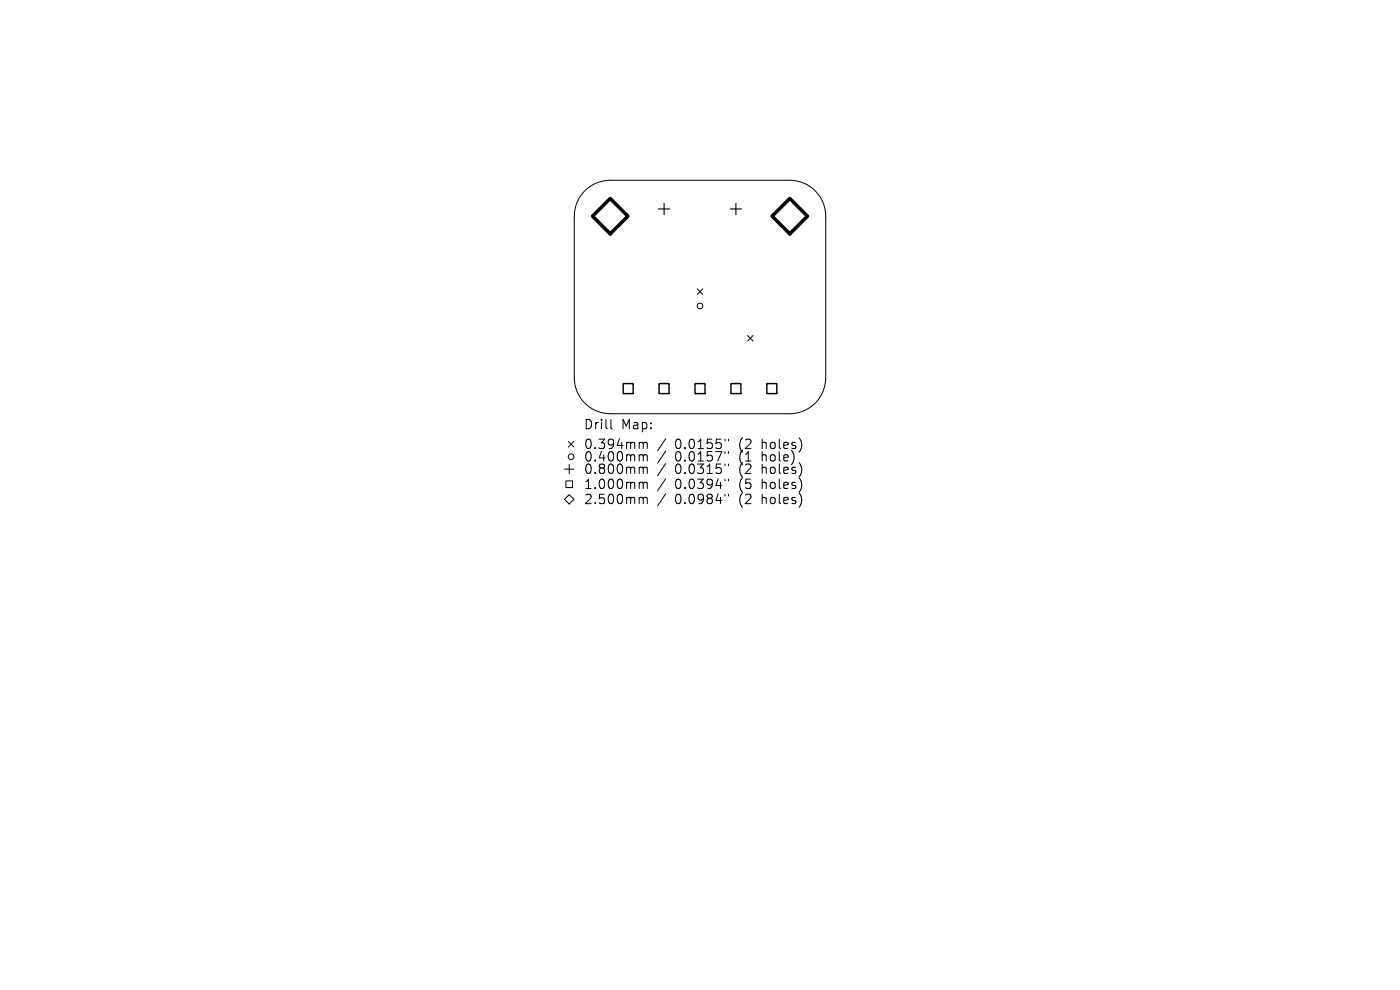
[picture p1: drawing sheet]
<svg xmlns="http://www.w3.org/2000/svg" width="297mm" height="210mm" viewBox="0 0 297 210" stroke-linecap="round" stroke-linejoin="round" font-family="sans-serif">
<defs><g id="words">
<g font-size="2.8">
<text x="123.8" y="91.3">Drill</text>
<text x="123.8" y="95.5">0.394mm</text>
<text x="131.8" y="91.3">Map:</text>
<text x="143.2" y="95.5">0.0155&quot;</text>
<text x="156.9" y="95.5">(2</text>
<text x="161.9" y="95.5">holes)</text>
<text x="123.8" y="98.2">0.400mm</text>
<text x="123.8" y="100.8">0.800mm</text>
<text x="143.2" y="98.2">0.0157&quot;</text>
<text x="143.2" y="100.8">0.0315&quot;</text>
<text x="156.9" y="98.2">(1</text>
<text x="156.9" y="100.8">(2</text>
<text x="161.9" y="98.2">hole)</text>
<text x="161.9" y="100.8">holes)</text>
<text x="123.8" y="104">1.000mm</text>
<text x="123.8" y="107.2">2.500mm</text>
<text x="143.2" y="104">0.0394&quot;</text>
<text x="143.2" y="107.2">0.0984&quot;</text>
<text x="156.9" y="104">(5</text>
<text x="156.9" y="107.2">(2</text>
<text x="161.9" y="104">holes)</text>
<text x="161.9" y="107.2">holes)</text>
</g>
</g></defs>
<g fill="none" stroke="#000" stroke-width=".21">
<path d="M123.9 40.6a7.6 7.6 0 0 1 5.6-2.4h38.1a7.6 7.6 0 0 1 7.6 7.7v34.2a7.6 7.6 0 0 1-7.6 7.7h-38.1a7.6 7.6 0 0 1-7.7-7.7v-34.2a7.6 7.6 0 0 1 2.1-5.3zM147.9 61.3l1.2 1.1M149.1 61.3l-1.2 1.1M158.6 71.2l1.2 1.2M159.8 71.2l-1.2 1.2M119.8 99.5h2M120.6 93.7l1.2 1.1M120.8 98.5v2M121.8 93.7l-1.2 1.1M129.6 89v1.7l.3 .3M135.9 93.8l.5 .1 .1 .2M135.9 96.5h.3l.3 .2"/>
<path d="M135.9 99.1h.3l.3 .3M136.5 94.1l.2-.3 .5 .1 .1 1.3M136.5 94.1v1.1M136.5 96.7v1.1M136.5 99.4v1M136.5 96.7l.2-.2 .5 .1 .1 1.2M136.5 99.4l.2-.3 .5 .1 .1 1.2M141.2 93.1l-1.7 2.5M141.2 95.7l-1.7 2.6M141.2 98.3l-1.7 2.6M153.8 93.2v.3M153.8 95.8v.4"/>
<path d="M153.8 98.4v.4M154.6 93.2v.3M154.6 95.8v.4M154.6 98.4v.4M120 102h1.5v1.4h-1.5zM120.8 104.9l1 1-1 1-1-1zM135.9 102.3h.3l.3 .3M135.9 105.5h.3l.3 .3M136.5 102.6v1M136.5 105.8v1M136.5 102.6l.2-.3 .5 .1 .1 1.2M136.5 105.8l.2-.3 .5 .1 .1 1.2"/>
<path d="M141.2 101.5l-1.7 2.6M141.2 104.7l-1.7 2.6M153.8 101.6v.4M153.8 104.8v.4M154.6 101.6v.4M154.6 104.8v.4"/>
<circle cx="148.5" cy="64.9" r=".6"/>
<circle cx="121.2" cy="96.9" r=".6"/>
</g>
<path d="M139.7 44.3h2.4M140.9 43.1v2.4M154.9 44.3h2.4M156.1 43.1v2.4" fill="none" stroke="#000" stroke-width=".24"/>
<path d="M132.2 81.4h2.1v2.1h-2.1zM139.8 81.4h2.1v2.1h-2.1zM147.4 81.4h2.2v2.1h-2.2zM155.1 81.4h2.1v2.1h-2.1zM162.7 81.4h2.1v2.1h-2.1z" fill="none" stroke="#000" stroke-width=".3"/>
<path d="M125.7 45.9l3.8-3.8 3.7 3.8-3.7 3.7zM163.8 45.9l3.8-3.8 3.7 3.8-3.7 3.7z" fill="none" stroke="#000" stroke-width=".75"/>
<use href="#words"/>
</svg>
